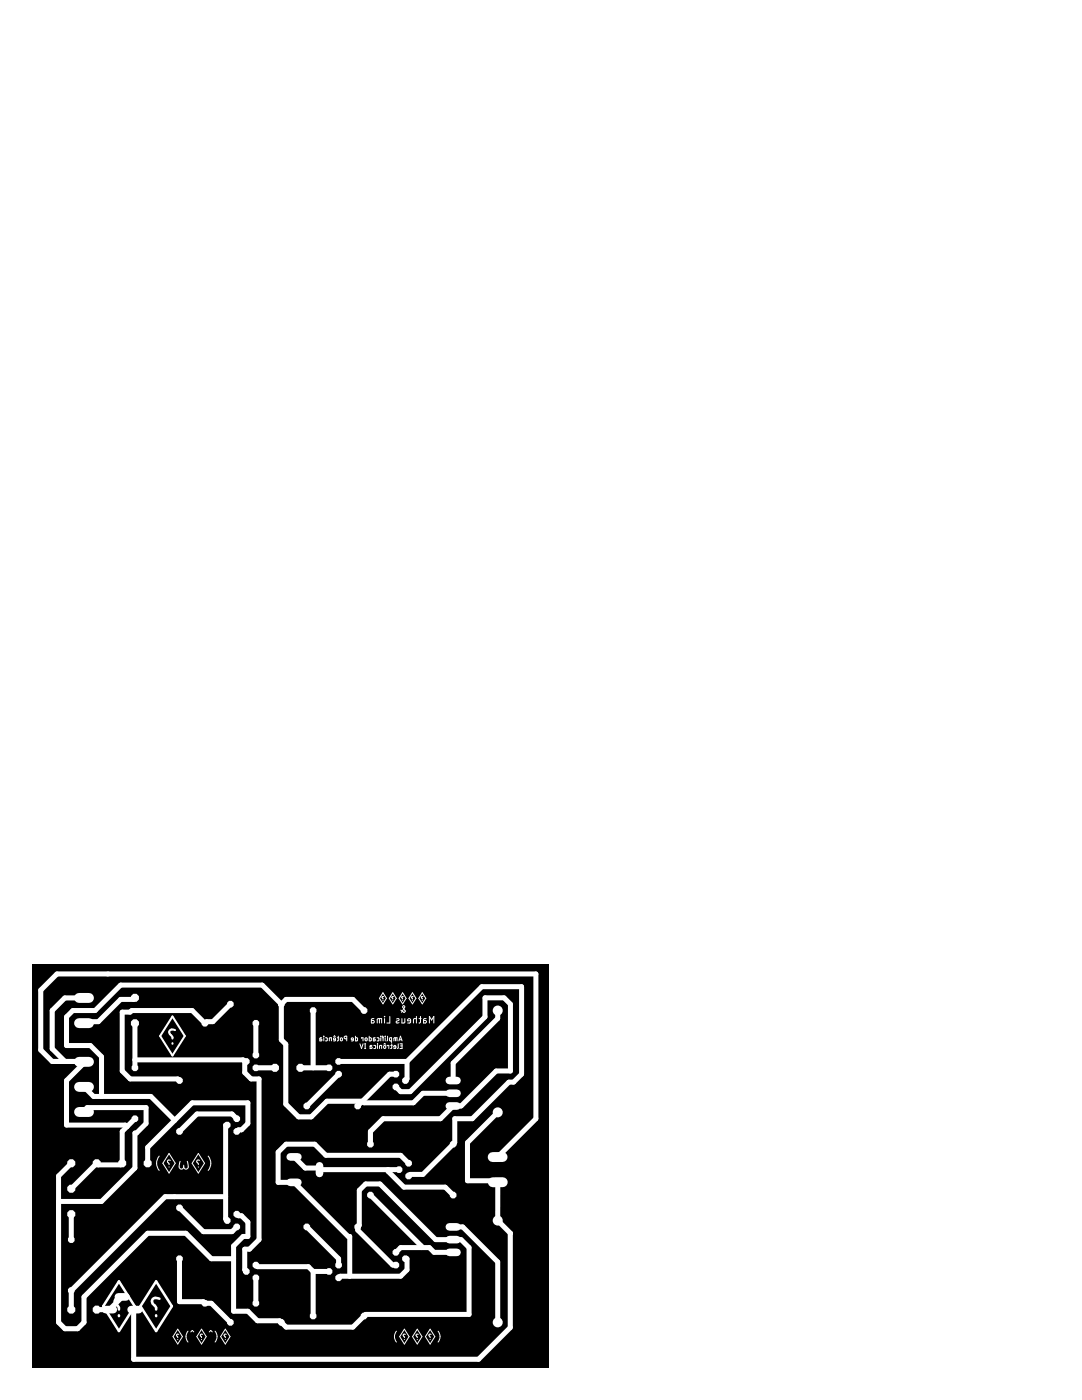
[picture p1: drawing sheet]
<svg xmlns="http://www.w3.org/2000/svg" width="216mm" height="279mm" viewBox="0 0 216 279" stroke-linecap="round" stroke-linejoin="round" font-family="sans-serif">
<path d="M6.4 192.5h103v80.5h-103z" fill="#000"/>
<g fill="none" stroke="#fff" stroke-width=".2">
<path d="M76.4 199.6v.1M76.4 198.1l.7 1.1-.7 1.1-.7-1.1zM76.6 198.9h-.1a.27 .27 0 0 0-.2 .2 .27 .27 0 0 0 .1 .3M78.4 199.6v.1M78.4 198.1l.7 1.1-.7 1.1-.7-1.1zM78.5 198.9h-.1a.27 .27 0 0 0-.2 .2 .27 .27 0 0 0 .2 .3M80.3 199.6v.1M80.3 198.1l.7 1.1-.7 1.1-.7-1.1zM80.5 198.9h-.1a.27 .27 0 0 0-.2 .2 .27 .27 0 0 0 .1 .3M82.3 199.6v.1M82.3 198.1l.7 1.1-.7 1.1-.7-1.1zM82.4 198.9a.27 .27 0 0 0-.2 .2 .27 .27 0 0 0 .1 .3"/>
<path d="M84.3 199.6v.1M84.3 198.1l.7 1.1-.7 1.1-.7-1.1zM84.4 198.9h-.1a.27 .27 0 0 0-.2 .2 .27 .27 0 0 0 .2 .3M64.2 207.1l-.3 .1-.1 .5h.4v-.3h-.4M64.6 206.8h.1M64.6 207.1v.6M64.9 207.1l.4 .2v.4h-.4M65.7 207.7v-.4l.2-.2h.2v.6M66.6 206.9l.1-.2 .2 .2M67 207.4h-.5l.1-.2h.3l.1 .4-.5 .1M67.3 207.1h.3M67.5 206.8v.8l-.2 .1"/>
<path d="M69.2 207.3l-.5-.1 .1-.4h.4v.9M70.5 207.4h-.4l.1-.2h.3v.4l-.4 .1M70.9 206.8v.9h.4v-.5l-.4-.1M71.8 208.3l.3 1 .3-1M72.1 207.2l.3-.1v.6M72.8 209.3h.2M72.8 208.3h.2M72.9 208.3v1M73.7 206.8v.9h.3v-.5l-.3-.1M74.2 208.6l-.3 .1-.1 .6 .4-.1v-.3h-.4M74.6 208.6l.4 .2-.1 .4-.3 .1M74.6 203.3h-.4l-.1 .2v.7l.5-.1 .1-.3-.6-.1"/>
<path d="M74.9 207.1l-.4 .1v.5h.4v-.3h-.4M75.2 207.1l.4 .2v.4h-.4M75.3 204.2v-.7l.2-.2h.7v.9M75.3 208.3h.1M75.3 208.6v.7M75.7 203.3v.9M75.7 209.3v-.5l.2-.2h.3v.7M76 206.8h.1M76 207.1v.6M76.2 206.8l.2 .2v.7M76.2 207.1h.3M76.6 208.4l.2-.2 .1 .2"/>
<path d="M76.7 202.8l.1 .1zM76.7 203.3v.9M76.9 206.8h.1M76.9 207.1v.6M77.3 208.7l.3-.1v.7M77.3 206.8v.8l-.1 .1M77.8 202.8v1.4h-.6M78 208.6h.3M78.1 207.7h-.3v-.5l.3-.1v.9M78.2 208.3v.8l-.2 .2M78.6 207.7v-.4l.2-.2h.4v.6M78.9 207.1v.6"/>
<path d="M79 208.9h-.4v-.2h.3l.1 .4-.4 .2M79.1 203.4l.4-.1 .1 .2-.5 .4v.2h.5M79.5 208.3v.8l-.2 .2M79.6 207.7l.3-.9 .3 .9M79.7 207.5h.4M79.8 208.3h.4v1h-.4M79.9 208.7h.3M80 201.6l.6 .4h.2v-.2l-.5-.9 .1-.1h.3v.2l-.6 1M80.2 203.3v.9l.5-.1 .1-.8M81.9 203.7h-.6l.2-.4 .4 .1v.5l-.2 .3h-.4M83.1 203.3h-.5l-.1 .9M83.1 202.8v1.4"/>
<path d="M83.6 203.3h.4M83.9 202.8v1.1l-.3 .3M85 203.3h-.4l-.1 .2v.7l.5-.1 .1-.3-.6-.1M85.7 204.2v-1.4l.4 .8 .5-.8v1.4M31.8 230.7a2.22 2.22 0 0 0 0 2.9M33.7 232.9h.1M33.7 230.2l1.3 2-1.3 1.9-1.2-1.9zM34 231.6l-.2-.1a.34 .34 0 0 0-.4 .3 .34 .34 0 0 0 .3 .4v.2M35.9 231.8l-.1 .5a.59 .59 0 0 0 0 .7 .59 .59 0 0 0 .6 .3l.3-.4M36.7 232.5v.4M37.4 231.8l.1 .5a.59 .59 0 0 1 .1 .7 .59 .59 0 0 1-.7 .3l-.2-.4M39.6 232.9h.1"/>
<path d="M39.6 230.2l1.2 2-1.2 1.9-1.3-1.9zM39.8 231.6l-.1-.1a.34 .34 0 0 0-.4 .3 .34 .34 0 0 0 .2 .4l.1 .2M41.5 230.7a2.22 2.22 0 0 1 0 2.9M35.5 267.3h.1M35.5 265.3l.9 1.5-.9 1.4-1-1.4zM35.7 266.3h-.2a.29 .29 0 0 0-.3 .2 .29 .29 0 0 0 .3 .3v.1M37.5 265.7a1.69 1.69 0 0 0 0 2.1M38.1 265.8l.3-.3 .3 .3M40.2 267.3h.1M40.2 265.3l1 1.5-1 1.4-.9-1.4zM40.4 266.3h-.1a.29 .29 0 0 0-.3 .2 .29 .29 0 0 0 .2 .3v.1M41.8 265.8l.3-.3 .3 .3"/>
<path d="M42.9 265.7a1.69 1.69 0 0 1 0 2.1M45 267.3h.1M45 265.3l.9 1.5-.9 1.4-1-1.4zM45.2 266.3h-.2a.29 .29 0 0 0-.3 .2 .29 .29 0 0 0 .3 .3v.1M79.1 265.7a1.69 1.69 0 0 0 0 2.1M80.7 267.3h.1M80.7 265.3l.9 1.5-.9 1.4-.9-1.4zM80.9 266.3h-.1a.29 .29 0 0 0-.3 .2 .29 .29 0 0 0 .2 .3v.1M83.3 267.3h.1M83.3 265.3l.9 1.5-.9 1.4-1-1.4zM83.5 266.3h-.2a.29 .29 0 0 0-.3 .2 .29 .29 0 0 0 .3 .3v.1M85.8 267.3h.1"/>
<path d="M85.8 265.3l1 1.5-1 1.4-.9-1.4zM86 266.3h-.1a.29 .29 0 0 0-.3 .2 .29 .29 0 0 0 .2 .3v.1M87.4 265.7a1.69 1.69 0 0 1 0 2.1"/>
<circle cx="68.1" cy="207.4" r=".27"/>
<circle cx="73" cy="207.4" r=".27"/>
<circle cx="76.7" cy="208.9" r=".27"/>
</g>
<path d="M23.7 255.7l3.2 5-3.2 4.9-3.1-4.9zM24.4 259.2l-.3-.1a.8 .8 0 0 0-1.1 .3 .8 .8 0 0 0 .4 1.1l.3 .3v.5M31.2 255.7l3.1 5-3.1 4.9-3.2-4.9zM31.8 259.2l-.3-.1a.8 .8 0 0 0-1.1 .3 .8 .8 0 0 0 .4 1.1l.3 .3 .1 .5M23.7 262.5v.2M31.2 262.5v.2" fill="none" stroke="#fff" stroke-width=".51"/>
<path d="M34.4 208.2v.1M34.4 202.9l2.5 3.9-2.5 3.9-2.5-3.9zM34.9 205.6a.65 .65 0 0 0-.9 0 .65 .65 0 0 0 0 .9l.4 .4v.4" fill="none" stroke="#fff" stroke-width=".41"/>
<g fill="#fff">
<circle cx="26.9" cy="204.2" r=".87"/>
<circle cx="26.9" cy="199.1" r=".87"/>
<circle cx="19.3" cy="232.2" r=".87"/>
<circle cx="14.2" cy="232.2" r=".87"/>
<circle cx="29.5" cy="232.2" r=".87"/>
<circle cx="24.4" cy="232.2" r=".87"/>
<circle cx="14.2" cy="237.2" r=".87"/>
<circle cx="14.2" cy="242.3" r=".87"/>
<circle cx="47.2" cy="223.3" r=".71"/>
<circle cx="45.3" cy="224.5" r=".71"/>
<circle cx="47.2" cy="225.8" r=".71"/>
<circle cx="51.1" cy="210.6" r=".71"/>
<circle cx="49.1" cy="211.8" r=".71"/>
<circle cx="51.1" cy="213.1" r=".71"/>
<circle cx="79" cy="216.9" r=".71"/>
<circle cx="80.9" cy="215.6" r=".71"/>
<circle cx="79" cy="214.4" r=".71"/>
<circle cx="67.6" cy="252.5" r=".71"/>
<circle cx="65.7" cy="253.7" r=".71"/>
<circle cx="67.6" cy="255" r=".71"/>
<circle cx="47.2" cy="242.3" r=".71"/>
<circle cx="45.3" cy="243.6" r=".71"/>
<circle cx="47.2" cy="244.9" r=".71"/>
<circle cx="51.1" cy="252.5" r=".71"/>
<circle cx="49.1" cy="253.7" r=".71"/>
<circle cx="51.1" cy="255" r=".71"/>
<circle cx="81.5" cy="232.2" r=".71"/>
<circle cx="79.6" cy="233.4" r=".71"/>
<circle cx="81.5" cy="234.7" r=".71"/>
<circle cx="67.6" cy="211.8" r=".71"/>
<circle cx="65.7" cy="213.1" r=".71"/>
<circle cx="67.6" cy="214.4" r=".71"/>
<circle cx="79" cy="252.5" r=".71"/>
<circle cx="80.9" cy="251.2" r=".71"/>
<circle cx="79" cy="249.9" r=".71"/>
<circle cx="35.8" cy="251.2" r=".71"/>
<circle cx="35.8" cy="241" r=".71"/>
<circle cx="90.4" cy="228.3" r=".71"/>
<circle cx="90.4" cy="238.5" r=".71"/>
<circle cx="71.4" cy="220.7" r=".71"/>
<circle cx="61.2" cy="220.7" r=".71"/>
<circle cx="73.9" cy="228.3" r=".71"/>
<circle cx="73.9" cy="238.5" r=".71"/>
<circle cx="99.3" cy="243.6" r="1"/>
<circle cx="99.3" cy="263.9" r="1"/>
<circle cx="99.3" cy="201.7" r="1"/>
<circle cx="99.3" cy="222" r="1"/>
</g>
<path d="M57.9 230.9h1.5M57.9 236h1.5M63.8 232.7v1.5" fill="none" stroke="#fff" stroke-width="1.5"/>
<g fill="#fff">
<circle cx="26.9" cy="213.1" r=".71"/>
<circle cx="26.9" cy="223.3" r=".71"/>
<circle cx="14.2" cy="257.6" r=".71"/>
<circle cx="14.2" cy="247.4" r=".71"/>
<circle cx="62.5" cy="262.6" r=".71"/>
<circle cx="72.6" cy="262.6" r=".71"/>
<circle cx="56.1" cy="263.9" r=".71"/>
<circle cx="46" cy="263.9" r=".71"/>
<circle cx="35.8" cy="225.8" r=".71"/>
<circle cx="35.8" cy="215.6" r=".71"/>
<circle cx="46" cy="200.4" r=".71"/>
<circle cx="56.1" cy="200.4" r=".71"/>
<circle cx="72.6" cy="201.7" r=".71"/>
<circle cx="62.5" cy="201.7" r=".71"/>
<circle cx="51.1" cy="204.2" r=".71"/>
<circle cx="40.9" cy="204.2" r=".71"/>
<circle cx="61.2" cy="244.9" r=".71"/>
<circle cx="71.4" cy="244.9" r=".71"/>
<circle cx="40.9" cy="260.1" r=".71"/>
<circle cx="51.1" cy="260.1" r=".71"/>
</g>
<path d="M15.8 199.2h2M15.8 211.9h2M15.8 216.9h2M15.8 204.2h2M15.8 221.9h2M100.3 230.9h-2M100.3 235.9h-2" fill="none" stroke="#fff" stroke-width="2"/>
<path d="M89.7 218.2h1.5M89.7 215.6h1.5M89.7 220.7h1.5M89.7 249.9h1.5M89.7 247.4h1.5M89.7 244.9h1.5" fill="none" stroke="#fff" stroke-width="1.5"/>
<g fill="#fff">
<circle cx="54.9" cy="213.1" r=".87"/>
<circle cx="59.9" cy="213.1" r=".87"/>
</g>
<path d="M23.6 258.8h1.5M21.1 261.4h1.5M26.2 261.4h1.5" fill="none" stroke="#fff" stroke-width="1.5"/>
<g fill="#fff">
<circle cx="19.3" cy="261.4" r=".87"/>
<circle cx="14.2" cy="261.4" r=".87"/>
</g>
<g fill="none" stroke="#fff" stroke-width="1">
<path d="M16.8 199.2h-3.9l-2.5 2.5v7.6l2.6 2.5M16.8 199.1v.1M16.8 199.2l-.4 .3M26.9 199.1l-.3 .4h-2.5l-4.5 4.4h-2.8v.3M15.2 211.8l1.5 .3M16.7 212.1l-.3-.3h-6l-2.3-2.3v-11.9l3.3-3.2h95.5v28.9l-7.6 7.6M16.7 212.1l.1 .1M16.8 212.2l-3.5 3.4v8.9h11.7l.3 .4M16.8 211.9v.3M16.8 216.9l1.9 1.9h11.4l4.8 4.8M26.9 204.2v8.9M26.9 211.5h21.6l.3 .3"/>
<path d="M46 200.4l-3.5 3.5h-1.3l-.3 .3-2.5-2.5h-12.1l-.3 .3h-1.6v11.7l1.6 1.6h9.5l.3 .3M48.8 211.8v2.3l1.3 1.2h1.6v32.1l-1.9 1.9h-1v4.1l.3 .3M48.8 211.8h.3M51.1 213.1h3.8M51.1 204.2v6.4M56.1 200.4l-3.8-3.8h-28.2l-5.1 5.1h-4.5l-1.2 1.2v5.8h4.7l2.3 2.2v7.9M56.1 200.4v7.1l.9 .9v11.9l2.6 2.6h2.5l3.1-3.1h7.1l.3 .3h9.9l1.9-1.9h6M56.1 200.4l1-.9h13.3l2.2 2.2M59.9 213.1h5.8M62.5 201.7v11.4M67.6 214.4l-6.4 6.3M67.6 211.8h13.6"/>
<path d="M79 216.9l.9 1h2l14.9-15v-3.8h3.8l1.3 1.3v13.3h-2.9l-7 7h-1.6l-2.5 2.6h-11.4l-2.6 2.5v2.5M79 214.4h-1.3l-6.3 6.3M81.2 211.8l14.9-14.9h8v17.5l-1.6 1.6h-1l-7.3 7.3h-3.5v4.7l-6.3 6.4h-2.5l-.4 .3M81.2 211.8v3.5l-.3 .3M99.3 201.7v1.6l-8.9 8.9v3.4M14.2 232.2l-2.5 2.5v29.2l1.3 1.3h2.5l1.3-1.3v-5.1l12.7-12.7h7.6l5.1 5.1h4.4M16.8 221.9v-.2l.6-.7h11.7v3.2l-1.9 1.9h-.3v7l-6.6 6.7h-8.6M26.9 223.3l-2.5 2.5v6.4l-.3 .3h-4.5l-.3-.3-5.1 5M45 238.8h-12l-18.8 18.8v3.8M45.3 224.5h-.3v18.8l.3 .3M47.2 223.3l-.9-1h-7l-3.5 3.5M47.2 225.8l.4-.3h.6l1.3-1.3v-4.1h-11.1l-8.9 8.9v3.2"/>
<path d="M58.7 230.9l2.2 2.2h2.5l.4 .3h15.8M73.9 238.5l10.2 10.2v.3M77.4 233.4v.3l3.2 3.2h8.2l1.6 1.6M81.5 232.2l-1.6-1.6h-14.9l-2.2-2.3h-5.7l-1.6 1.6v6.1h3.2l10.8 10.8h.3v7.9M99.3 222l-6 6v7.6h5.7l.3 .3v7.7l2.6 2.5-.1 18.8-6.3 6.4h-68.8v-9.7l.2-.2M14.2 242.3v5.1M24.4 258.8l-2.6 2.6h-2.5M35.8 241l4.8 4.8h5.7l.9-.9M35.8 251.2v8.6h4.8l.3 .3h1.3l3.8 3.8M47.2 242.3l.4 .3h.6l1.3 1.3v2.9h-1l-1.9 1.9v13h2.9l1.9 1.9h4.4l1.3 1.3h13.3l2.6-2.6h20.6v-13.3l-1.6-1.6h-5.1l-11.1-11.1h-2.8l-1.3 1.3v6.9l-.3 .4v.6l7 7h.6M51.1 252.5l.3 .3h10.1l1 .9M51.1 255v5.1"/>
<path d="M61.2 244.9l6.4 6.3v1.3M62.5 253.7v8.9M62.5 253.7h3.2M79 249.9l.9-.9h5.8l.9 .9h3.8M80.9 251.2h.3v2.2l-1.3 1.3h-12l-.3 .3M90.4 244.9h1.9l7 6.9v12.1"/>
</g>
</svg>
